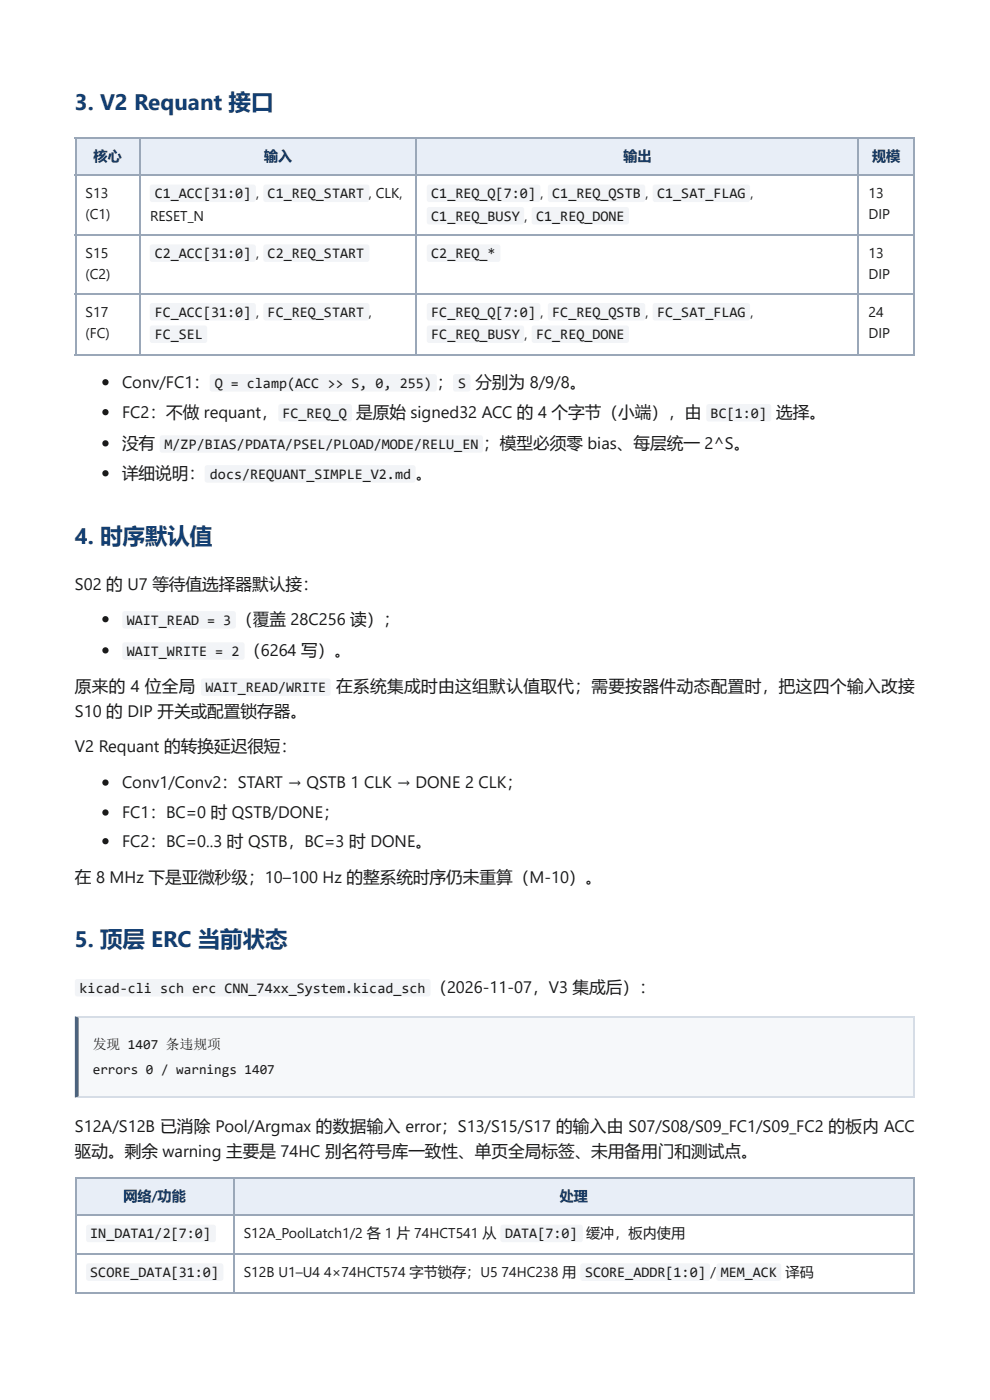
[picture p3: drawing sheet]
<svg xmlns="http://www.w3.org/2000/svg" width="210mm" height="297mm" viewBox="0 0 210 297" stroke-linecap="round" stroke-linejoin="round" font-family="sans-serif">
<defs><g id="words">
<g font-size="4.8" fill="#123f73">
<text x="15.9" y="23.3">3. V2 Requant 接口</text>
<text x="15.9" y="115.4">4. 时序默认值</text>
<text x="15.9" y="200.8">5. 顶层 ERC 当前状态</text>
</g>
<g font-size="3.5" fill="#1a1a1a">
<text x="25.9" y="82.3">Conv/FC1：</text>
<text x="92.6" y="82.3">；</text>
<text x="100.8" y="82.3">分别为 8/9/8。</text>
<text x="25.9" y="88.6">FC2：不做 requant，</text>
<text x="75.5" y="88.6">是原始 signed32 ACC 的 4 个字节（小端），由</text>
<text x="164.6" y="88.6">选择。</text>
<text x="25.9" y="95.3">没有</text>
<text x="102.4" y="95.3">；模型必须零 bias、每层统一 2^S。</text>
<text x="25.9" y="101.6">详细说明：</text>
<text x="88.2" y="101.6">。</text>
<text x="15.9" y="125.1">S02 的 U7 等待值选择器默认接：</text>
<text x="50" y="132.6">（覆盖 28C256 读）；</text>
<text x="51.8" y="139.2">（6264 写）。</text>
<text x="15.9" y="146.8">原来的 4 位全局</text>
<text x="71.2" y="146.8">在系统集成时由这组默认值取代；需要按器件动态配置时，把这四个输入改接</text>
<text x="15.9" y="152.1">S10 的 DIP 开关或配置锁存器。</text>
<text x="15.9" y="159.5">V2 Requant 的转换延迟很短：</text>
<text x="25.9" y="167.2">Conv1/Conv2：START → QSTB 1 CLK → DONE 2 CLK；</text>
<text x="25.9" y="173.6">FC1：BC=0 时 QSTB/DONE；</text>
<text x="25.9" y="179.7">FC2：BC=0..3 时 QSTB，BC=3 时 DONE。</text>
<text x="15.9" y="187.3">在 8 MHz 下是亚微秒级；10–100 Hz 的整系统时序仍未重算（M-10）。</text>
<text x="91.2" y="210.6">（2026-11-07，V3 集成后）：</text>
<text x="15.9" y="240.2">S12A/S12B 已消除 Pool/Argmax 的数据输入 error；S13/S15/S17 的输入由 S07/S08/S09_FC1/S09_FC2 的板内 ACC</text>
<text x="15.9" y="245.5">驱动。剩余 warning 主要是 74HC 别名符号库一致性、单页全局标签、未用备用门和测试点。</text>
</g>
<g font-size="3.1" fill="#1a1a1a">
<text x="32.8" y="42.1">C1_ACC[31:0]</text>
<text x="56.7" y="42.1">C1_REQ_START ,</text>
<text x="91.4" y="42.1">C1_REQ_Q[7:0]</text>
<text x="91.4" y="46.8">C1_REQ_BUSY</text>
<text x="113.7" y="46.8">C1_REQ_DONE</text>
<text x="117.1" y="42.1">C1_REQ_QSTB</text>
<text x="139.3" y="42.1">C1_SAT_FLAG</text>
<text x="32.8" y="54.8">C2_ACC[31:0]</text>
<text x="56.7" y="54.8">C2_REQ_START</text>
<text x="91.4" y="54.8">C2_REQ_*</text>
<text x="32.8" y="67.2">FC_ACC[31:0]</text>
<text x="32.8" y="72">FC_SEL</text>
<text x="56.7" y="67.2">FC_REQ_START ,</text>
<text x="91.4" y="67.2">FC_REQ_Q[7:0]</text>
<text x="91.4" y="72">FC_REQ_BUSY</text>
<text x="113.7" y="72">FC_REQ_DONE</text>
<text x="117.1" y="67.2">FC_REQ_QSTB</text>
<text x="139.3" y="67.2">FC_SAT_FLAG</text>
<text x="45.5" y="82.3">Q = clamp(ACC &gt;&gt; S, 0, 255)</text>
<text x="97.1" y="82.3">S</text>
<text x="59.9" y="88.6">FC_REQ_Q</text>
<text x="150.7" y="88.6">BC[1:0]</text>
<text x="34.9" y="95.3">M/ZP/BIAS/PDATA/PSEL/PLOAD/MODE/RELU_EN</text>
<text x="44.5" y="101.6">docs/REQUANT_SIMPLE_V2.md</text>
<text x="26.9" y="132.6">WAIT_READ = 3</text>
<text x="26.9" y="139.2">WAIT_WRITE = 2</text>
<text x="43.6" y="146.8">WAIT_READ/WRITE</text>
<text x="16.9" y="210.6">kicad-cli sch erc CNN_74xx_System.kicad_sch</text>
<text x="19.1" y="262.7">IN_DATA1/2[7:0]</text>
<text x="107.1" y="262.7">DATA[7:0]</text>
<text x="19.1" y="270.9">SCORE_DATA[31:0]</text>
<text x="124" y="270.9">SCORE_ADDR[1:0]</text>
<text x="152.8" y="270.9">MEM_ACK</text>
</g>
<g font-size="3" fill="#0b2e59">
<text x="19.8" y="34.1">核心</text>
<text x="56" y="34.1">输入</text>
<text x="132.2" y="34.1">输出</text>
<text x="184.9" y="34.1">规模</text>
<text x="26.2" y="254.8">网络/功能</text>
<text x="118.7" y="254.8">处理</text>
</g>
<g font-size="3" fill="#1a1a1a">
<text x="18.1" y="42.1">S13</text>
<text x="18.1" y="46.6">(C1)</text>
<text x="31.8" y="46.8">RESET_N</text>
<text x="54.3" y="42.1">,</text>
<text x="79.7" y="42.1">CLK,</text>
<text x="111.2" y="46.8">,</text>
<text x="114.6" y="42.1">,</text>
<text x="136.9" y="42.1">,</text>
<text x="159.1" y="42.1">,</text>
<text x="184.1" y="42.1">13</text>
<text x="184.1" y="46.6">DIP</text>
<text x="18.1" y="54.8">S15</text>
<text x="18.1" y="59.3">(C2)</text>
<text x="54.3" y="54.8">,</text>
<text x="184.1" y="54.8">13</text>
<text x="184.1" y="59.3">DIP</text>
<text x="18.1" y="67.2">S17</text>
<text x="18.1" y="71.7">(FC)</text>
<text x="54.3" y="67.2">,</text>
<text x="111.2" y="72">,</text>
<text x="114.6" y="67.2">,</text>
<text x="136.9" y="67.2">,</text>
<text x="159.1" y="67.2">,</text>
<text x="184.1" y="67.2">24</text>
<text x="184.1" y="71.7">DIP</text>
<text x="51.7" y="262.7">S12A_PoolLatch1/2 各 1 片 74HCT541 从</text>
<text x="124.3" y="262.7">缓冲，板内使用</text>
<text x="51.7" y="270.9">S12B U1–U4</text>
<text x="68.7" y="270.9">4×74HCT574 字节锁存；U5</text>
<text x="106.3" y="270.9">74HC238 用</text>
<text x="150.6" y="270.9">/</text>
<text x="166.6" y="270.9">译码</text>
</g>
<g font-size="2.9" fill="#1a1a1a">
<text x="19.7" y="222.5">发现 1407 条违规项</text>
<text x="19.7" y="227.8">errors 0 / warnings 1407</text>
</g>
</g></defs>
<g fill="#e8eef7">
<path d="M16.1 29.1h13.5v8.2h-13.5z"/>
<path d="M29.6 29.1h58.8v8.2h-58.8z"/>
<path d="M88.4 29.1h93.6v8.2h-93.6z"/>
<path d="M182 29.1h11.9v8.2h-11.9z"/>
</g>
<path d="M15.9 29.2h178M15.9 37.2h178M16 29.1v46.3M29.8 29.1v46.3M88.2 29.1v46.3M181.9 29.1v46.3M15.9 49.9h178M15.9 62.3h178M15.9 75.3h178" fill="none" stroke="#9aa7b8" stroke-width=".26"/>
<path d="M193.8 29.1v46.3" fill="none" stroke="#9aa7b8" stroke-width=".25"/>
<path d="M15.9 215.6h178v17.2h-178z" fill="#f6f8fa"/>
<path d="M15.9 215.8h178M15.9 232.7h178" fill="none" stroke="#d6dde6" stroke-width=".26"/>
<path d="M193.8 215.6v17.2" fill="none" stroke="#d6dde6" stroke-width=".25"/>
<path d="M15.9 215.6l.8 .3v16.7l-.8 .2z" fill="#2f5d8a"/>
<g fill="#e8eef7">
<path d="M16.1 250h33.4v8h-33.4z"/>
<path d="M49.5 250h144.4v8h-144.4z"/>
</g>
<path d="M15.9 249.9h178M15.9 257.8h178M16 249.8v24.3M49.6 249.8v24.3M15.9 266h178M15.9 274.2h178" fill="none" stroke="#9aa7b8" stroke-width=".26"/>
<path d="M193.8 249.8v24.3" fill="none" stroke="#9aa7b8" stroke-width=".25"/>
<g fill="#f2f4f7">
<path d="M31.9 39.3l.4-.1h21.5l.4 .4v2.8l-.2 .4-.3 .1h-21.5l-.4-.3-.1-.3v-2.6z"/>
<path d="M56 39.3l.4-.1h21.5l.4 .4v2.8l-.2 .4-.3 .1h-21.5l-.4-.3-.1-.3v-2.6z"/>
<path d="M90.6 39.3l.4-.1h23.1l.5 .4v2.8l-.3 .4-.3 .1h-23.1l-.3-.3-.1-.3v-2.6z"/>
<path d="M116.3 39.3l.4-.1h19.7l.4 .4v2.8l-.2 .4-.3 .1h-19.7l-.4-.3v-.3v-2.6z"/>
<path d="M138.5 39.3l.4-.1h19.7l.4 .4v2.8l-.2 .4-.3 .1h-19.7l-.3-.3-.1-.3v-2.6z"/>
<path d="M90.6 44.1l.4-.2h19.7l.4 .4v2.9l-.2 .3-.3 .1h-19.7l-.3-.2-.1-.3v-2.6z"/>
<path d="M112.9 44.1l.3-.2h19.7l.4 .4v2.9l-.2 .3-.3 .1h-19.7l-.3-.2-.1-.3v-2.6z"/>
<path d="M31.9 52l.4-.1h21.5l.4 .4v2.8l-.2 .4-.3 .1h-21.5l-.4-.3-.1-.3v-2.6z"/>
<path d="M56 52l.4-.1h21.5l.4 .4v2.8l-.2 .4-.3 .1h-21.5l-.4-.3-.1-.3v-2.6z"/>
<path d="M90.6 52l.4-.1h14.7l.4 .4v2.8l-.2 .4-.3 .1h-14.7l-.3-.3-.1-.3v-2.6z"/>
<path d="M31.9 64.4l.4-.1h21.5l.4 .4v2.9l-.2 .3-.3 .1h-21.5l-.4-.2-.1-.3v-2.7z"/>
<path d="M56 64.4l.4-.1h21.5l.4 .4v2.9l-.2 .3-.3 .1h-21.5l-.4-.2-.1-.3v-2.7z"/>
<path d="M31.9 69.2l.4-.1h11.2l.4 .4v2.8l-.2 .4-.3 .1h-11.2l-.4-.3-.1-.3v-2.6z"/>
<path d="M90.6 64.4l.4-.1h23.1l.5 .4v2.9l-.3 .3-.3 .1h-23.1l-.3-.2-.1-.3v-2.7z"/>
<path d="M116.3 64.4l.4-.1h19.7l.4 .4v2.9l-.2 .3-.3 .1h-19.7l-.4-.2v-.3v-2.7z"/>
<path d="M138.5 64.4l.4-.1h19.7l.4 .4v2.9l-.2 .3-.3 .1h-19.7l-.3-.2-.1-.3v-2.7z"/>
<path d="M90.6 69.2l.4-.1h19.7l.4 .4v2.8l-.2 .4-.3 .1h-19.7l-.3-.3-.1-.3v-2.6z"/>
<path d="M112.9 69.2l.3-.1h19.7l.4 .4v2.8l-.2 .4-.3 .1h-19.7l-.3-.3-.1-.3v-2.6z"/>
</g>
<circle cx="22.4" cy="81.1" r=".66" fill="#1a1a1a"/>
<g fill="#f2f4f7">
<path d="M44.6 79.5l.4-.1h47.1l.3 .1 .2 .3v2.8l-.2 .3-.3 .2h-47.1l-.3-.1-.2-.3-.1-2.8z"/>
<path d="M96.2 79.5l.4-.1h2.6l.4 .1 .1 .4v2.7l-.1 .3-.4 .2h-2.6l-.4-.2-.2-.3v-2.7z"/>
</g>
<circle cx="22.4" cy="87.4" r=".66" fill="#1a1a1a"/>
<g fill="#f2f4f7">
<path d="M59.2 85.9l.3-.2h14.7l.4 .5v2.8l-.2 .3-.3 .1h-14.7l-.3-.2-.1-.3v-2.6z"/>
<path d="M149.9 85.9l.4-.2h12.8l.4 .5v2.8l-.2 .3-.3 .1h-12.8l-.4-.2v-.3v-2.6z"/>
</g>
<circle cx="22.4" cy="94.1" r=".66" fill="#1a1a1a"/>
<path d="M34 92.5l.4-.2h67.5l.3 .1 .2 .4v2.7l-.2 .4-.3 .1h-67.5h-.3l-.2-.4v-2.7z" fill="#f2f4f7"/>
<circle cx="22.4" cy="100.4" r=".66" fill="#1a1a1a"/>
<path d="M43.5 98.8l.4-.1h43.7l.3 .1 .2 .3v2.8l-.1 .3-.4 .2h-43.7l-.3-.1-.2-.3v-2.8z" fill="#f2f4f7"/>
<circle cx="22.4" cy="131.4" r=".66" fill="#1a1a1a"/>
<path d="M26.1 129.8l.4-.2 23.1 .1 .4 .4v2.8l-.2 .4-.3 .1-23.1-.1-.4-.2-.1-.3v-2.6z" fill="#f2f4f7"/>
<circle cx="22.4" cy="138" r=".66" fill="#1a1a1a"/>
<g fill="#f2f4f7">
<path d="M26.1 136.4l.4-.1h24.9l.4 .4v2.8l-.2 .4-.3 .1h-24.9l-.4-.3-.1-.3v-2.6z"/>
<path d="M42.8 144.1l.3-.2h26.6l.4 .5v2.8l-.2 .3-.3 .1h-26.6l-.3-.2-.1-.3v-2.6z"/>
</g>
<g fill="#1a1a1a">
<circle cx="22.4" cy="166" r=".66"/>
<circle cx="22.4" cy="172.4" r=".66"/>
<circle cx="22.4" cy="178.5" r=".66"/>
</g>
<g fill="#f2f4f7">
<path d="M16 207.9l.4-.2h74.4l.2 .1 .3 .3v2.8l-.2 .3-.3 .2h-74.4l-.3-.1-.2-.3v-2.8z"/>
<path d="M18.4 260l.4-.2h26.5l.5 .4v2.9l-.3 .3-.3 .1h-26.5l-.4-.2v-.3v-2.6z"/>
<path d="M106.3 260l.3-.2h16.5l.5 .4v2.9l-.3 .3-.3 .1h-16.5l-.3-.2-.1-.3v-2.6z"/>
<path d="M18.4 268.2l.4-.2h28.1l.5 .4v2.9l-.3 .3-.3 .1h-28.1l-.4-.2v-.3v-2.6z"/>
<path d="M123.2 268.2l.4-.2h26.5l.4 .4v2.9l-.2 .3-.3 .1h-26.5l-.4-.2-.1-.3v-2.6z"/>
<path d="M152 268.2l.4-.2h12.8l.4 .4v2.9l-.2 .3-.3 .1h-12.8l-.3-.2-.1-.3v-2.6z"/>
</g>
<use href="#words"/>
</svg>
